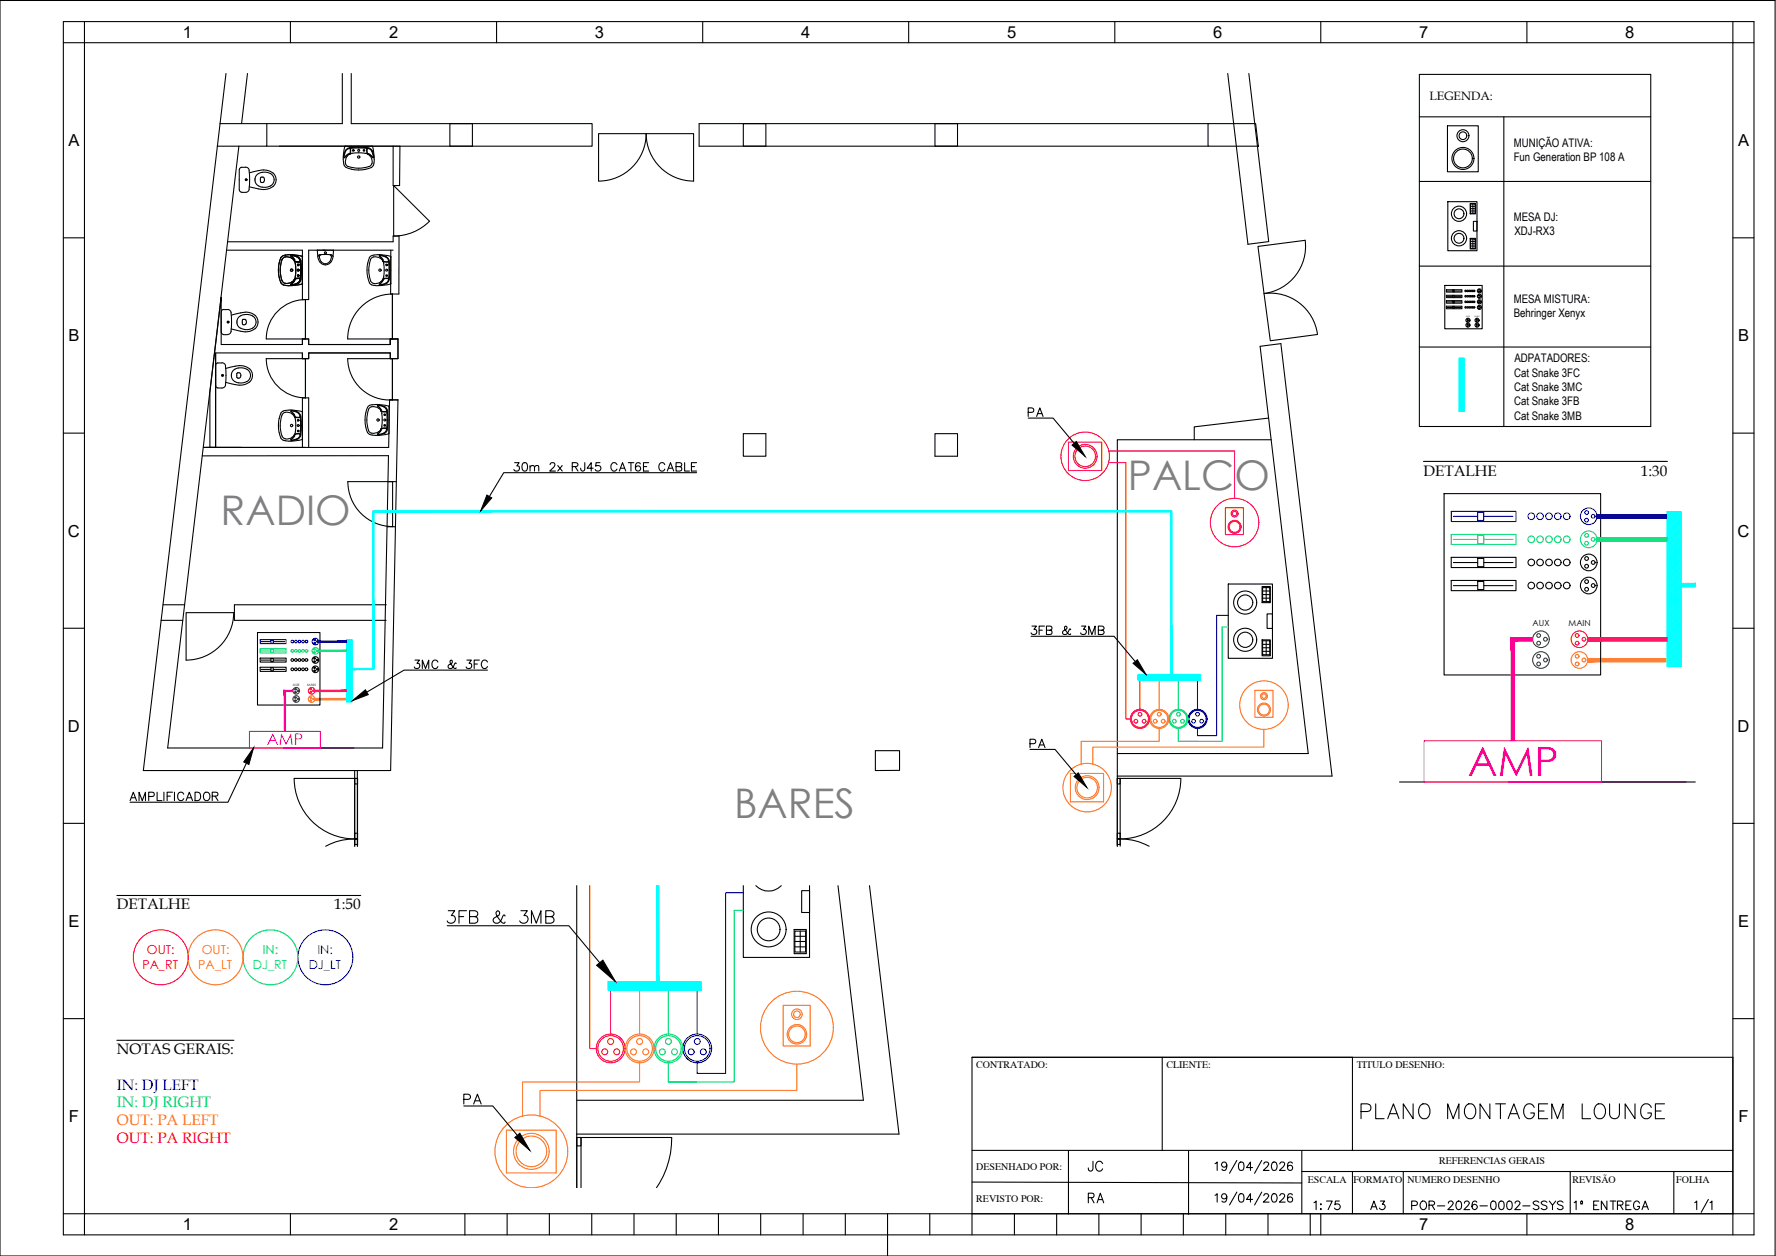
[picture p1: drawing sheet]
<svg xmlns="http://www.w3.org/2000/svg" width="420mm" height="297mm" viewBox="0 0 420 297" stroke-linecap="round" stroke-linejoin="round" font-family="sans-serif">
<defs><g id="words">
<text font-size="19.4" x="108.7" y="273.4">PA</text>
<g font-size="16.8">
<text x="242" y="109">PA</text>
<text x="242.4" y="187.3">PA</text>
</g>
<g font-size="9.7" fill="#808080">
<text x="266.8" y="115.8">PALCO</text>
<text x="52.2" y="124.2">RADIO</text>
<text x="173.7" y="193.4">BARES</text>
</g>
<text font-size="9.6" fill="#f0f" x="347.3" y="183.4">AMP</text>
<text font-size="7.1" x="320.7" y="265.6">PLANO MONTAGEM LOUNGE</text>
<g font-size="5.7">
<text x="256.1" y="278.3">JC</text>
<text x="256.1" y="285.7">RA</text>
</g>
<g font-size="4.9">
<text x="309.7" y="287.2">1:75</text>
<text x="323.1" y="287.2">A3</text>
<text x="332.7" y="287.2">POR-2026-0002-SSYS</text>
<text x="371.1" y="287.2">1º ENTREGA</text>
</g>
<g font-size="3.9">
<text x="43.3" y="9">1</text>
<text x="92" y="9">2</text>
<text x="140.8" y="9">3</text>
<text x="189.5" y="9">4</text>
<text x="238.3" y="9">5</text>
<text x="287" y="9">6</text>
<text x="335.7" y="9">7</text>
<text x="384.5" y="9">8</text>
<text x="16.2" y="34.6">A</text>
<text x="411.2" y="34.6">A</text>
<text x="16.2" y="80.7">B</text>
<text x="411.2" y="80.7">B</text>
<text x="16" y="126.9">C</text>
<text x="411.1" y="126.9">C</text>
<text x="16" y="173">D</text>
<text x="411.1" y="173">D</text>
<text x="16.2" y="219.2">E</text>
<text x="411.2" y="219.2">E</text>
<text x="16.3" y="265.4">F</text>
<text x="411.3" y="265.4">F</text>
<text x="43.3" y="290.9">1</text>
<text x="92" y="290.9">2</text>
<text x="335.7" y="290.9">7</text>
<text x="384.5" y="290.9">8</text>
</g>
<text font-size="3.8" fill="#f0f" x="63.2" y="176.3">AMP</text>
<g font-size="3.6">
<text x="336.8" y="112.5">DETALHE</text>
<text x="388.2" y="112.5">1:30</text>
<text x="27.6" y="215.1">DETALHE</text>
<text x="79.1" y="215.1">1:50</text>
<text x="27.6" y="249.3">NOTAS GERAIS:</text>
</g>
<text font-size="3.6" fill="#00f" x="27.6" y="257.7">IN: DJ LEFT</text>
<text font-size="3.6" fill="#00dd6e" x="27.6" y="261.9">IN: DJ RIGHT</text>
<text font-size="3.6" fill="#ff7f00" x="27.6" y="266.1">OUT: PA LEFT</text>
<text font-size="3.6" fill="#f00" x="27.6" y="270.2">OUT: PA RIGHT</text>
<text font-size="2.9" x="338.2" y="23.6">LEGENDA:</text>
<g font-size="2.9" fill="#f00">
<text x="34.8" y="225.6">OUT:</text>
<text x="33.7" y="229.1">PA_RT</text>
</g>
<g font-size="2.9" fill="#ff7f00">
<text x="47.8" y="225.6">OUT:</text>
<text x="46.9" y="229.1">PA_LT</text>
</g>
<text font-size="2.9" fill="#0f0" x="62.1" y="225.5">IN:</text>
<g font-size="2.9" fill="#00f">
<text x="75.1" y="225.5">IN:</text>
<text x="73" y="229.1">DJ_LT</text>
</g>
<text font-size="2.9" fill="#00dd6e" x="59.8" y="229.1">DJ_RT</text>
<g font-size="2.8">
<text x="358.1" y="34.8">MUNIÇÃO ATIVA:</text>
<text x="358.1" y="38.2">Fun Generation BP 108 A</text>
<text x="358.1" y="52.3">MESA DJ:</text>
<text x="358.3" y="55.6">XDJ-RX3</text>
<text x="358.1" y="71.6">MESA MISTURA:</text>
<text x="358.1" y="74.9">Behringer Xenyx</text>
<text x="358.2" y="89.1">Cat Snake 3FC</text>
<text x="358.3" y="85.7">ADPATADORES:</text>
<text x="358.2" y="92.5">Cat Snake 3MC</text>
<text x="358.2" y="95.8">Cat Snake 3FB</text>
<text x="358.2" y="99.2">Cat Snake 3MB</text>
</g>
<g font-size="2.4">
<text x="231" y="252.7">CONTRATADO:</text>
<text x="276" y="252.7">CLIENTE:</text>
<text x="321" y="252.7">TITULO DESENHO:</text>
<text x="340.4" y="275.4">REFERENCIAS GERAIS</text>
<text x="231" y="276.7">DESENHADO POR:</text>
<text x="309.4" y="279.7">ESCALA</text>
<text x="320.2" y="279.7">FORMATO</text>
<text x="333" y="279.7">NUMERO DESENHO</text>
<text x="372" y="279.7">REVISÃO</text>
<text x="396.6" y="279.7">FOLHA</text>
<text x="231" y="284.2">REVISTO POR:</text>
</g>
<g font-size="2">
<text x="362.6" y="148.2">AUX</text>
<text x="371.1" y="148.2">MAIN</text>
</g>
<g font-size=".8">
<text x="69.3" y="162.2">AUX</text>
<text x="72.7" y="162.2">MAIN</text>
</g>
<g font-size=".5">
<text x="346.8" y="75">AUX</text>
<text x="348.8" y="75">MAIN</text>
</g>
</g></defs>
<path d="M75.8 176.9v-3.9h-16.8v3.9h24.8M378.9 184.9v-9.7h-42v9.7h62.1" fill="none" stroke="#f0f" stroke-width=".25"/>
<!-- layer: Planta -->
<g fill="none" stroke="#000" stroke-width=".25">
<path d="M53.5 17.4l-19.6 164.8h58.5l1.7-87.6h-1.9M58.5 17.4l-1.4 11.8M81 17.4v11.8h-29M83.1 17.4v11.8h57v5.4h-57M290.4 17.4l4.8 40.4 4.9-.7-4.7-39.7M56.5 34.6l-16.8 142.3h50.8l1.4-69.1h-44.1M57.1 39.6h1M57.2 39.6h-.3l-.3 .5M58.1 39.5a.87 .87 0 0 1 .9 .8M63.1 29.2v5.4h-11.7M63.1 34.6h31.5l-.1 9.3h-1.5v-9.3M81.3 38.6a1.49 1.49 0 0 0 1.6 1.3l.3 .1"/>
<path d="M81.7 35.6l-.5 1.7M81.7 38.6l.2 .5 .5 .3M81.7 34.5a7.7 7.7 0 0 0-.4 4.1M81.8 35.8l-.4 1.4 .2 .1M82.4 39.4a7.5 7.5 0 0 0 4.9 0M82.4 36.4l-.9 .8M82.5 35.2l-.7 .6M82.6 36.5l-.7 .9-.2 1.3M82.6 34.9h4.5M82.7 35l-.6 .2-.4 .5M82.7 36.5l-.7 .2-.4 .6M82.7 35.1l.1 .1"/>
<path d="M82.8 36.4h.1M82.8 35.1l.2 .4-.2 .9 2.1-.3 2 .3-.2-.9 .3-.4M82.8 35.1l-.3 .1M82.8 35.1h4.1M82.8 35.2l-.1 1.2M82.8 36.4h-.4M86.9 36.4h.3M87 36.4h.1M87 35.1l-.2 .7 .2 .6M87 35.1l.3 .1M87.1 35l.6 .2 .3 .5M87.1 36.5l.5 .5a1.94 1.94 0 0 1 .4 1.7"/>
<path d="M87.3 35.2a2.27 2.27 0 0 1 1 2.1l-.6-.6-.7-.2M87.3 36.4h-.2M87.3 36.4l.9 .8M88 34.5a8.2 8.2 0 0 1 .3 4.6M88 38.6l-.2 .5-.5 .3M88 35.6l.5 1.7M88.3 39.1l-.5 .5-1.2 .4M106.4 29.2h5.4v5.4h-5.4zM152.9 31.6a11.2 11.2 0 0 1-11.3 11.2M152.9 31.6h-11.3v11.2M152.9 31.6h11.2v11.2M152.9 31.6a11.2 11.2 0 0 0 11.2 11.2"/>
<path d="M175.9 29.2h5.3v5.4h-5.3zM221.2 29.2v5.4h5.3v-5.4M285.8 29.2h11.3l.6 5.4h-11.9zM285.8 29.2h-120.4v5.4h120.4M53.6 59.2h17.9v11.7M53.8 57.2h39.2v-1.4h1.4v13.7h-2l.1-10.3M56.6 40.1v4.8M56.6 44.9l.3 .5 .3 .1M58.9 40.3l.2 2.2-.2 2.2M59 44.7a.87 .87 0 0 1-.9 .8h-1M59 44.2l2.2 .5M61.2 41.1a1.69 1.69 0 0 0 0 2.9"/>
<path d="M61.2 41a2.53 2.53 0 0 1 3.6 1.2 2.01 2.01 0 0 1-2.7 2.1M61.2 44l.8 .3M61.3 40.3l-2.3 .6M61.6 43l.2 .1M62.3 40.2l-1.1 .1M62.3 40.2l1.5 .3 .8 .5M62.4 42l.2 .5-.2 .5M62.4 42l-.1-.1a.69 .69 0 0 0-.7 .3 .69 .69 0 0 0 0 .8M62.4 43l-.6 .2M64.6 40.9a2.19 2.19 0 0 1 .6 2.4 2.19 2.19 0 0 1-1.9 1.4l-1.3 .1-.8-.1M75.1 59.1l.1 1.6M78.9 59.1l-.1 1.6"/>
<path d="M83.2 40l1.7 .2 1.6-.2M93 59.2h-20v11.7h-1.5M101.6 52.3l-8.5-8.4 .1 11.9a12 12 0 0 0 8.4-3.5M308.7 56.8l-11.1 1.5 1.4 11.2 1.5 11.1 11.2-1.5M308.8 56.8a11.2 11.2 0 0 1-9.7 12.6M52.3 73.7l.1 4.9 .2 .4a1.77 1.77 0 0 0 2-.4l.1-.3M52.3 70.3v11.2h19.2v-1.3h1.5v1.3h19.3v-1.3h1.8v4.6h-1.8v-1.3h-19.3v1.3h-1.5v-1.3h-20.5v22.3h-1.3v-13.1zM52.9 73.2h.9M52.9 73.2l-.3 .1-.2 .4M53.8 73.2a.87 .87 0 0 1 .9 .7M54.6 74l.2 2.2-.2 2.2M54.7 77.8l2.2 .5"/>
<path d="M54.7 74.5l1.8-.4a3.5 3.5 0 0 1 4.4 1.4 2.31 2.31 0 0 1-2.4 3l-1.5-.2M56.1 75.9a1.71 1.71 0 0 0 1.7 2 2.06 2.06 0 0 0 2.7-2.1 2.5 2.5 0 0 0-4.4-.3v.4M57.4 76.6l.2 .2M57.5 76.8h.3M58.1 75.7l.2 .5-.2 .4M58.2 75.7l-.2-.1a.59 .59 0 0 0-.7 .1 .59 .59 0 0 0 0 .8v.1M58.2 76.6l-.4 .2M66 62.2l-.1 2.5 .6 2.2M66.5 60.9l-.4 1.3M66.5 66.9a2.06 2.06 0 0 0 1.9 .7M67.5 60.8l1.2 .1 .9 .7M67.5 60.8h-.3a4.1 4.1 0 0 0-.9 3.6l.1 1a1.62 1.62 0 0 0 1.2 1.7 1.62 1.62 0 0 0 1.9-.8l.1-.2"/>
<path d="M68.4 60.2l-.3 .1a1.85 1.85 0 0 0-1.6 .7M68.4 60.2l3.1 .4M68.8 60.3l1.7 .4M68.9 60.6l.2 .1a1.08 1.08 0 0 1 .6 1.2M69.6 66.1l-.2 .6-.5 .5M69.7 61.8l.3 2.1-.3 2M69.7 61.8h.1M69.7 66h.1M69.7 66v.3M69.7 66.3l-.8 .9M69.7 61.8l1.2 .1M69.7 65.9l.9-.1 .4 .2"/>
<path d="M69.7 61.8l.6 .1 .7-.1M70.3 67l-1.4 .4-.1-.2M70.5 60.7l.2 .2a5 5 0 0 1 .6 3.4l-.2 2.1-.6 .7M70.5 67.1l-1.7 .4M70.9 66.3l-.6 .7M70.9 61.5a2.15 2.15 0 0 0-2.1-1l.6 .6 .2 .6M71 61.5l-.1 .5M71 66v.3M71 61.8v4.1M71 66l-.7-.1-.6 .1M71.5 60.6l.1 .2M71.5 67.2l-3.1 .3"/>
<path d="M71.6 67l-.1 .2M72.3 70.9a9.3 9.3 0 0 0-9.3 9.2l9.3 .1v-9.3v9.3M75.2 60.6a1.83 1.83 0 0 0 1.8 2 1.83 1.83 0 0 0 1.8-2M75.3 60.6l.2-.3 1.5-.1 1.4 .1 .3 .3M75.7 60.3v.1M75.9 60.3l-.3 .1v.5l.4 1M76 61.9a1.21 1.21 0 0 0 2 0M78.1 60.3l.3 .3M78.2 60.3l.1 .1M78.4 60.6l-.4 1.3M87.4 66.9l.5 .5M87.4 61a7.8 7.8 0 0 0 0 5.9"/>
<path d="M87.9 60.5l-.5 .5M87.9 67.4l1.4 .2M88.4 60.8l1.2 .1 .9 .7M88.4 60.8h-.3a4.4 4.4 0 0 0-.8 3.6l.5 2.2 .6 .4M89.3 60.2l-1.4 .2M89.3 60.2a6.8 6.8 0 0 1 3.2 .6M89.7 60.3a2.16 2.16 0 0 1 2.4 1.8l.1 1.8a4.7 4.7 0 0 1-.6 3l-1.9 .6M89.8 60.6l.8 .8M90 66.7l-.8 .3h-.8M90.5 66.1l-.5 .6M90.6 61.7l-.3-.6-.6-.6a1.91 1.91 0 0 1 2 .7l.2 .6M90.6 66.1l-.3 .6-.5 .5"/>
<path d="M90.6 61.5v.1a10.1 10.1 0 0 1 0 4.6v.1M90.6 61.8h.1M90.6 66h.1M90.6 66.3l-.8 .9M90.6 61.8l1.2 .1M90.7 61.8l1.1 .1M91.3 67l-1.5 .4v-.2M91.7 62.6h.1M91.8 65.9l.1 .1-.4-.2-.9 .1M91.8 65.9l-1.1 .1M91.9 66l-.2 .6-.4 .4M91.9 61.8v4.1"/>
<path d="M91.9 61.8l-.1 .1M91.9 61.8l-.1 .2M92.5 60.8v6.2M92.5 67a6.8 6.8 0 0 1-3.2 .5M92.9 69.5a10.6 10.6 0 0 0-10.6 10.6l10.5 .1v-10.7v10.7M299.1 69.4a11.2 11.2 0 0 1 12.6 9.7M51 86.4l.3-.5a1.72 1.72 0 0 1 2 .4l.2 2.5-.2 2.2M51 91.2l.3 .4 .2 .1M51 83.5v22.3M53.4 91a.87 .87 0 0 1-.9 .8h-1M53.4 90.4l2.2 .6M55.6 87.3a1.69 1.69 0 0 0 0 2.9"/>
<path d="M55.6 86.6l-2.2 .5M55.6 86.6a3.8 3.8 0 0 1 3.4 .6M56 88.3v.9M56.1 89.2l.1 .2M56.4 87l-.8 .3M56.4 87l1.2 .1 .8 .2M56.5 88.2l-.4 .1M56.5 88.1a.67 .67 0 0 1 .5 .8 .67 .67 0 0 1-.8 .5M58.4 90.2a3.1 3.1 0 0 1-2.8 0M58.4 87.3a1.67 1.67 0 0 1 0 2.9M59 90.3a3.8 3.8 0 0 1-3.4 .6M59 87.2a2.14 2.14 0 0 1 0 3.2"/>
<path d="M66.7 98.2a7.5 7.5 0 0 0 0 4.9M66.7 98.1a1.69 1.69 0 0 1 2.9 .3M67 97.2a3.9 3.9 0 0 0-1.1 3v1.3a2.84 2.84 0 0 0 1.3 2.7h.4M67 97.2l1.9-.2 2.6 .4M68.8 97l1.7 .5M68.9 97.3l.8 .9M68.9 97.1l-.1 .2 .6 .5 .2 .7M68.9 97.2l1.4 .3M69.7 98.2v.4M69.7 98.6h.1M69.7 98.6l.6 .1 .7-.1M70.3 97.6l.6 .6"/>
<path d="M70.5 97.5l.2 .2a5 5 0 0 1 .6 3.4l-.2 2.1-.6 .6M71 98.2v.3M71 98.6v4.1M71 98.5l-.4 .3-.9-.2 .3 1.6-.1 2M71.5 97.4l.1 .1M71.5 81.5v-1.3h1.5v1.3h19.3v-1.3h1.8v4.6h-1.8v-1.3h-19.3v1.3h-1.5v-1.3M72.3 84.8v9.3v-9.3h-9.3a9.3 9.3 0 0 0 9.3 9.3M87.5 95.9a3.9 3.9 0 0 0-1.1 3l.1 1.7 .4 1.7M87.9 96.2l-.2 .1a4.4 4.4 0 0 0-.9 3.5l.4 2 .3 .4 .4 .3M87.9 96.2h.9l.8 .3M88 95.7l-.5 .1M88.8 95.7a6.8 6.8 0 0 1 3.2 .5"/>
<path d="M88.9 95.7l-.9 .1M89.2 95.7l1.7 .4M89.3 96l.9 .9M89.4 96l.5 .5 .2 .6M89.4 95.8a1.95 1.95 0 0 1 2.1 1.4M89.4 95.8l-.1 .2M89.6 96.5l.5 .6M90.1 97l.1 .3M90.2 96.9l-.1 .1M90.2 97.3h.1M90.2 97.3l1.2 .1M90.2 97.2l.6 .1 .7-.1-.1 .2"/>
<path d="M90.2 97.3l.2 .5M90.3 97.8v3.1M91 96.1l.4 .4 .2 .6M91.5 97.3v4.1M91.6 97.1v4.4M92 96.2v6.3M92.2 94.6h1.9M92.2 94.6l-.3 11.2h-43.8M92.8 84.8v9.8v-9.8h-10.5a9.9 9.9 0 0 0 10.6 9.8M300.1 98.9l-17.6 2.1v3M49.7 105.8h.1M66.7 103.1l.3 .4 .5 .3"/>
<path d="M69.1 103.5l-.8 .3h-.8M69.6 102.9l-.5 .5M69.6 102.8l-.2 .6-.6 .6 .1 .1M69.7 102.8h.1M69.7 102.7a.77 .77 0 0 1-.6 1.1l-.2 .1M69.9 102.2l-.2 .5M70.5 103.8l-1.7 .5M70.9 103.1l-.6 .6-1.4 .4M70.9 102.6l-1.2 .1M70.9 102.6l.1 .5M71 102.7l-.7-.1-.6 .2M71.5 104l-2.1 .3-1.8-.1"/>
<path d="M71.5 105.8v-11.7h1.5v11.7M71.6 103.8l-.1 .2M86.9 102.3a2.06 2.06 0 0 0 2 .7M89.6 102.1l-.8 .3h-.9M90.1 101.6l-.5 .5M90.1 101.5l-.2 .6-.5 .5M90.2 101.4h.1M90.2 101.3v.4M90.2 101.8l-.9 .9 .1 .1M90.4 100.9l-.2 .5M90.8 102.4l-1.4 .4M90.9 102.5l-1.7 .4"/>
<path d="M91.4 101.3l.1 .1-.4-.2-.9 .2M91.4 101.3l-1.2 .1M91.5 101.4l-.2 .6-.5 .4M91.6 101.6l-.2 .5-.4 .4M92 102.5a6.8 6.8 0 0 1-3.2 .5M92.9 113.9v10.7M93.8 113.9h-11.5a10.6 10.6 0 0 0 10.6 10.6M175.9 102.6h5.3v5.3h-5.3zM221.2 102.6h5.3v5.3h-5.3zM300.7 104h-36.4v79.5M91.6 124.6h2M38.1 146.7h5.1"/>
<path d="M38.6 143h5.1M55.3 144.9a11.2 11.2 0 0 1-11.3 11.2M55.3 144.9h-11.3v11.3M91.4 143h-35.9v3.7h35.9M207.1 177.5h5.7v4.7h-5.7zM264.3 178.2h45.2l-11.4-96.3 4.9-.6 12.1 102.2h-50.8M69.6 184.1a14.3 14.3 0 0 0 14.3 14.3 14.1 14.1 0 0 0-6.9 1.7M69.6 184.1h14.3M83.9 198.4h.7v1.3h-.7zM83.9 182.2v17.9v-1.7h.7v1.7M83.9 184.1h.7v1.3h-.7zM83.9 197h.7v1.4h-.7z"/>
<path d="M83.9 184.1h.7v14.3h-.7zM84.5 182.2v17.9M264.3 198.4h.7v1.3h-.7zM264.3 183.5v16.6v-1.7h.7v1.7M264.3 184.1h.7v1.3h-.7zM264.3 197h.7v1.4h-.7zM264.3 184.1h.7v14.3h-.7zM265 184.1h14.3M279.4 184.1a14.3 14.3 0 0 1-14.4 14.3 14.1 14.1 0 0 1 6.9 1.7M331.1 184.9h70M136.4 209.5v58.7M198.2 209.5l6.1 50.7h-67.9"/>
<path d="M205.7 209.5l7 58.7h-76.3M136.4 269h1.1v2h-1.1zM136.4 269h1.1v12M136.4 268.2v12.8M137.5 269h21.4a20.9 20.9 0 0 1-3.6 12"/>
<circle cx="83.6" cy="35.6" r=".2"/>
<circle cx="84.9" cy="37.1" r=".28"/>
<circle cx="84.9" cy="35.6" r=".23"/>
<circle cx="86.1" cy="35.6" r=".19"/>
<circle cx="58.2" cy="42.5" r=".19"/>
<circle cx="77" cy="59.8" r=".23"/>
<circle cx="54" cy="76.2" r=".19"/>
<circle cx="69" cy="63.9" r=".28"/>
<circle cx="70.5" cy="62.7" r=".2"/>
<circle cx="70.5" cy="63.9" r=".23"/>
<circle cx="70.5" cy="65.2" r=".19"/>
<circle cx="89.9" cy="63.9" r=".28"/>
<circle cx="91.4" cy="62.7" r=".21"/>
<circle cx="91.5" cy="63.9" r=".23"/>
<circle cx="91.5" cy="65.2" r=".19"/>
<circle cx="52.6" cy="88.8" r=".19"/>
<circle cx="70.5" cy="99.4" r=".19"/>
<circle cx="89.4" cy="99.3" r=".28"/>
<circle cx="91" cy="98.1" r=".18"/>
<circle cx="91" cy="99.3" r=".23"/>
<circle cx="69" cy="100.6" r=".28"/>
<circle cx="70.5" cy="101.9" r=".2"/>
<circle cx="70.5" cy="100.6" r=".23"/>
<circle cx="91" cy="100.6" r=".18"/>
</g>
<!-- layer: Disegno -->
<g fill="#ff7f00" stroke="#ff7f00" stroke-width=".24">
<path d="M74.5 165.2v.3l7.5-.3zM74.5 165.5l7.5-.3v.3z"/>
<path d="M375.6 155.7v.8l18.8-.8zM375.6 156.5l18.8-.8v.8z"/>
</g>
<g fill="none" stroke="#00f" stroke-width=".25">
<path d="M343.3 120.9h15.3v2.4h-15.3zM343.8 122.1h5.8M349.6 121.1h1.4v2h-1.4zM351 122.1h6.9M61.6 151.3h6.1v.9h-6.1zM61.8 151.8h2.3M64.1 151.4h.5v.7h-.5zM64.6 151.8h2.8M290.6 145.5h-2.8v28.5h-4.5v-1.7M283.3 160.9v6.9M175.9 211.1h-4.2v42.8h-6.8v-2.5M164.9 234.2v10.3"/>
<circle cx="362.3" cy="122.1" r=".78"/>
<circle cx="364.3" cy="122.1" r=".78"/>
<circle cx="366.5" cy="122.1" r=".78"/>
<circle cx="368.5" cy="122.1" r=".78"/>
<circle cx="370.6" cy="122.1" r=".78"/>
<circle cx="375.3" cy="121.2" r=".44"/>
<circle cx="375.3" cy="123" r=".44"/>
<circle cx="375.9" cy="122.1" r="1.97"/>
<circle cx="376.9" cy="122.1" r=".44"/>
<circle cx="69.2" cy="151.7" r=".32"/>
<circle cx="70" cy="151.7" r=".32"/>
<circle cx="70.8" cy="151.7" r=".32"/>
<circle cx="71.7" cy="151.7" r=".32"/>
<circle cx="72.5" cy="151.7" r=".32"/>
<circle cx="74.4" cy="151.3" r=".19"/>
<circle cx="74.4" cy="152.1" r=".19"/>
<circle cx="74.6" cy="151.7" r=".78"/>
<circle cx="75" cy="151.7" r=".19"/>
<circle cx="282.4" cy="170.6" r=".44"/>
<circle cx="283.3" cy="170" r="2.27"/>
<circle cx="283.3" cy="170" r="2.01"/>
<circle cx="283.3" cy="168.9" r=".44"/>
<circle cx="284.3" cy="170.6" r=".44"/>
<circle cx="77" cy="226.4" r="6.5"/>
<circle cx="163.5" cy="248.8" r=".7"/>
<circle cx="165" cy="248" r="3.4"/>
<circle cx="165" cy="248" r="3"/>
<circle cx="165" cy="246.3" r=".7"/>
<circle cx="166.4" cy="248.8" r=".7"/>
</g>
<!-- layer: Disegno -->
<g fill="none" stroke="#00dd6e" stroke-width=".25">
<path d="M290.6 148.3h-1.5v27h-10.3M278.8 172.3v3h4.5M278.8 160.9v6.9M175.9 215.3h-2.2v40.6h-15.6M158.1 234.2v10.3M158.1 251.4v4.5h6.8"/>
<circle cx="277.8" cy="170.6" r=".44"/>
<circle cx="278.8" cy="170" r="2.27"/>
<circle cx="278.8" cy="170" r="2.01"/>
<circle cx="278.8" cy="168.9" r=".44"/>
<circle cx="279.8" cy="170.6" r=".44"/>
<circle cx="156.7" cy="248.8" r=".7"/>
<circle cx="158.1" cy="248" r="3.4"/>
<circle cx="158.1" cy="248" r="3"/>
<circle cx="158.1" cy="246.3" r=".7"/>
<circle cx="159.6" cy="248.8" r=".7"/>
</g>
<g fill="none" stroke="#ff7f00" stroke-width=".25">
<path d="M274.2 172.3v3h-18.4M274.2 160.9v6.9M296.9 163.3h4.3v6.4h-4.3zM299 172.5v4.2h-40.5v4M151.3 234.2v10.3M185.3 237.8h6.4v9.6h-6.4zM151.3 251.4v4.5h-27.7M188.5 251.7v6.2h-60.7v6.1"/>
<circle cx="373.1" cy="155.2" r=".44"/>
<circle cx="373.1" cy="157" r=".44"/>
<circle cx="373.7" cy="156.1" r="1.97"/>
<circle cx="374.7" cy="156.1" r=".44"/>
<circle cx="73.5" cy="165" r=".19"/>
<circle cx="73.5" cy="165.7" r=".19"/>
<circle cx="73.7" cy="165.3" r=".78"/>
<circle cx="74.1" cy="165.3" r=".19"/>
<circle cx="273.3" cy="170.6" r=".44"/>
<circle cx="274.3" cy="170" r="2.27"/>
<circle cx="274.3" cy="170" r="2.01"/>
<circle cx="274.3" cy="168.9" r=".44"/>
<circle cx="275.2" cy="170.6" r=".44"/>
<circle cx="299" cy="166.8" r="5.7"/>
<circle cx="299" cy="167.8" r="1.55"/>
<circle cx="299" cy="167.8" r="1.29"/>
<circle cx="299" cy="164.6" r=".83"/>
<circle cx="299" cy="164.6" r=".53"/>
<circle cx="51" cy="226.4" r="6.5"/>
<circle cx="188.5" cy="239.9" r="1.25"/>
<circle cx="188.5" cy="239.9" r=".78"/>
<circle cx="149.9" cy="248.8" r=".7"/>
<circle cx="151.3" cy="248" r="3.4"/>
<circle cx="151.3" cy="248" r="3"/>
<circle cx="151.3" cy="246.3" r=".7"/>
<circle cx="152.8" cy="248.8" r=".7"/>
<circle cx="188.5" cy="243" r="8.6"/>
<circle cx="188.5" cy="244.6" r="1.97"/>
<circle cx="188.5" cy="244.6" r="2.31"/>
<circle cx="125.7" cy="272.3" r="8.6"/>
</g>
<g fill="none" stroke="#f00" stroke-width=".25">
<path d="M262.3 109.4h4.1v60.6h1M262.3 106.7h29.8v11.1M269.7 160.9v6.9M139.5 209.5v38.5h1.6M144.4 234.2v10.3"/>
<circle cx="292.1" cy="123.6" r="5.7"/>
<circle cx="373.1" cy="150.3" r=".44"/>
<circle cx="373.1" cy="152.1" r=".44"/>
<circle cx="373.7" cy="151.2" r="1.97"/>
<circle cx="374.7" cy="151.2" r=".44"/>
<circle cx="73.5" cy="163.7" r=".19"/>
<circle cx="73.5" cy="163" r=".19"/>
<circle cx="73.7" cy="163.4" r=".78"/>
<circle cx="74.1" cy="163.4" r=".19"/>
<circle cx="268.7" cy="170.6" r=".44"/>
<circle cx="269.7" cy="170" r="2.27"/>
<circle cx="269.7" cy="170" r="2.01"/>
<circle cx="269.7" cy="168.9" r=".44"/>
<circle cx="270.7" cy="170.6" r=".44"/>
<circle cx="38" cy="226.4" r="6.5"/>
<circle cx="143.1" cy="248.8" r=".7"/>
<circle cx="144.5" cy="248" r="3.4"/>
<circle cx="144.5" cy="248" r="3"/>
<circle cx="144.5" cy="246.3" r=".7"/>
<circle cx="145.9" cy="248.8" r=".7"/>
</g>
<path d="M270.3 160.9h13.6M145.4 234.2h20.5" fill="none" stroke="#0ff" stroke-width=".38"/>
<!-- layer: Disegno -->
<path d="M290.6 138.1h10.4v17.6h-10.4zM175.9 209.5v16.9h15.6v-16.9" fill="none" stroke="#000" stroke-width=".25"/>
<g fill="none" stroke="#000" stroke-width=".25">
<path d="M347.8 56.4h1.3v2.5h-1.3zM347.8 48.1h1.3v2.5h-1.3zM347.9 56.5h1.1v2.2h-1.1zM347.9 48.2h1.1v2.2h-1.1zM347.9 57.6h1.1M347.9 58.2h1.1M347.9 57.1h1.1M347.9 49.3h1.1M347.9 48.8h1.1M347.9 49.9h1.1M348.4 48.2v2.2M348.4 56.5v2.2"/>
<path d="M348.6 52.4h.8v2.2h-.8zM341.8 67.5h8.8v10.3h-8.8zM342.2 68.5h3.7v.6h-3.7zM342.2 69.8h3.7v.6h-3.7zM342.2 71.1h3.7v.6h-3.7zM342.2 72.4h3.7v.6h-3.7zM342.3 68.8h1.4M342.3 70.1h1.4M342.3 71.4h1.4M342.3 72.7h1.4M343.7 68.6h.3v.4h-.3zM343.7 69.9h.3v.4h-.3z"/>
<path d="M343.7 71.2h.3v.5h-.3zM343.7 72.5h.3v.4h-.3zM344 68.8h1.7M344 70.1h1.7M344 71.4h1.7M344 72.7h1.7M341.6 116.7h37.1v42.9h-37.1zM298.6 138.7h1.9v3.8h-1.9zM298.7 139h1.7v3.3h-1.7zM298.7 139.8h1.7M299.6 139v3.3M343.3 131.8h15.3v2.4h-15.3z"/>
<path d="M343.3 137.3h15.3v2.4h-15.3zM343.8 133h5.8M343.8 138.5h5.8M349.6 132.1h1.4v1.9h-1.4zM349.6 137.5h1.4v1.9h-1.4zM351 133h6.9M351 138.5h6.9M60.9 149.6h14.8v17.1h-14.8zM61.6 155.6h6.1v1h-6.1zM61.6 157.8h6.1v1h-6.1zM61.8 156.1h2.3M61.8 158.3h2.3"/>
<path d="M64.1 155.7h.5v.8h-.5zM64.1 157.9h.5v.8h-.5zM64.6 156.1h2.8M64.6 158.3h2.8M298.6 151.3h1.9v3.8h-1.9zM298.7 151.5h1.7v3.3h-1.7zM298.7 153.2h1.7M298.7 154h1.7M298.7 152.4h1.7M298.7 140.6h1.7M298.7 141.5h1.7M299.6 151.5v3.3"/>
<path d="M299.8 145.2h1.2v3.4h-1.2zM178.8 209.5a4.2 4.2 0 0 0 6 0M187.9 219.8h2.9v5.7h-2.9zM189.7 210.6h1.8v5.2h-1.8zM188 220.2h2.6v5h-2.6zM188 222.7h2.6M188 223.9h2.6M188 221.4h2.6M189.3 220.2v5"/>
<circle cx="345.2" cy="50.6" r="1.8"/>
<circle cx="345.2" cy="56.4" r="1.8"/>
<circle cx="345.2" cy="56.4" r="1.16"/>
<circle cx="345.2" cy="50.6" r="1.16"/>
<circle cx="346.7" cy="70.1" r=".19"/>
<circle cx="346.7" cy="72.7" r=".19"/>
<circle cx="346.7" cy="68.8" r=".19"/>
<circle cx="346.7" cy="71.4" r=".19"/>
<circle cx="347.2" cy="75.5" r=".11"/>
<circle cx="347.2" cy="77.1" r=".11"/>
<circle cx="347.2" cy="76.7" r=".11"/>
<circle cx="347.2" cy="76" r=".11"/>
<circle cx="347.2" cy="71.4" r=".19"/>
<circle cx="347.2" cy="68.8" r=".19"/>
<circle cx="347.2" cy="72.7" r=".19"/>
<circle cx="347.2" cy="70.1" r=".19"/>
<circle cx="347.3" cy="75.7" r=".49"/>
<circle cx="347.3" cy="76.9" r=".49"/>
<circle cx="347.5" cy="75.7" r=".11"/>
<circle cx="347.5" cy="76.9" r=".11"/>
<circle cx="347.7" cy="72.7" r=".19"/>
<circle cx="347.7" cy="71.4" r=".19"/>
<circle cx="347.7" cy="68.8" r=".19"/>
<circle cx="347.7" cy="70.1" r=".19"/>
<circle cx="348.3" cy="72.7" r=".19"/>
<circle cx="348.3" cy="68.8" r=".19"/>
<circle cx="348.3" cy="71.4" r=".19"/>
<circle cx="348.3" cy="70.1" r=".19"/>
<circle cx="348.7" cy="68.8" r=".19"/>
<circle cx="348.7" cy="70.1" r=".19"/>
<circle cx="348.7" cy="72.7" r=".19"/>
<circle cx="348.7" cy="71.4" r=".19"/>
<circle cx="349.3" cy="77.1" r=".11"/>
<circle cx="349.3" cy="75.5" r=".11"/>
<circle cx="349.3" cy="76.7" r=".11"/>
<circle cx="349.3" cy="76" r=".11"/>
<circle cx="349.4" cy="75.7" r=".49"/>
<circle cx="349.4" cy="76.9" r=".49"/>
<circle cx="349.7" cy="75.7" r=".11"/>
<circle cx="349.7" cy="76.9" r=".11"/>
<circle cx="349.9" cy="70.3" r=".11"/>
<circle cx="349.9" cy="71.6" r=".11"/>
<circle cx="349.9" cy="72.9" r=".11"/>
<circle cx="349.9" cy="68.5" r=".11"/>
<circle cx="349.9" cy="69" r=".11"/>
<circle cx="349.9" cy="69.9" r=".11"/>
<circle cx="349.9" cy="71.2" r=".11"/>
<circle cx="349.9" cy="72.5" r=".11"/>
<circle cx="350" cy="70.1" r=".49"/>
<circle cx="350" cy="71.4" r=".49"/>
<circle cx="350" cy="72.7" r=".49"/>
<circle cx="350" cy="68.8" r=".49"/>
<circle cx="350.2" cy="68.8" r=".11"/>
<circle cx="350.2" cy="72.7" r=".11"/>
<circle cx="350.2" cy="70.1" r=".11"/>
<circle cx="350.2" cy="71.4" r=".11"/>
<circle cx="362.3" cy="138.5" r=".78"/>
<circle cx="362.3" cy="133" r=".78"/>
<circle cx="364.3" cy="133" r=".78"/>
<circle cx="364.3" cy="138.5" r=".78"/>
<circle cx="366.5" cy="138.5" r=".78"/>
<circle cx="366.5" cy="133" r=".78"/>
<circle cx="368.5" cy="138.5" r=".78"/>
<circle cx="368.5" cy="133" r=".78"/>
<circle cx="370.6" cy="138.5" r=".78"/>
<circle cx="370.6" cy="133" r=".78"/>
<circle cx="375.3" cy="133.9" r=".44"/>
<circle cx="375.3" cy="137.5" r=".44"/>
<circle cx="375.3" cy="139.4" r=".44"/>
<circle cx="375.3" cy="132.1" r=".44"/>
<circle cx="375.9" cy="133" r="1.97"/>
<circle cx="375.9" cy="138.5" r="1.97"/>
<circle cx="376.9" cy="133" r=".44"/>
<circle cx="376.9" cy="138.5" r=".44"/>
<circle cx="69.2" cy="158.3" r=".32"/>
<circle cx="69.2" cy="156.1" r=".32"/>
<circle cx="70" cy="158.3" r=".32"/>
<circle cx="70" cy="156.1" r=".32"/>
<circle cx="70.8" cy="158.3" r=".32"/>
<circle cx="70.8" cy="156.1" r=".32"/>
<circle cx="71.7" cy="158.3" r=".32"/>
<circle cx="71.7" cy="156.1" r=".32"/>
<circle cx="72.5" cy="158.3" r=".32"/>
<circle cx="72.5" cy="156.1" r=".32"/>
<circle cx="74.4" cy="156.5" r=".19"/>
<circle cx="74.4" cy="158.6" r=".19"/>
<circle cx="74.4" cy="157.9" r=".19"/>
<circle cx="74.4" cy="155.7" r=".19"/>
<circle cx="74.6" cy="158.3" r=".78"/>
<circle cx="74.6" cy="156.1" r=".78"/>
<circle cx="75" cy="158.3" r=".19"/>
<circle cx="75" cy="156.1" r=".19"/>
<circle cx="294.6" cy="151.3" r="2.73"/>
<circle cx="294.6" cy="142.5" r="2.73"/>
<circle cx="294.6" cy="151.3" r="1.8"/>
<circle cx="294.6" cy="142.5" r="1.8"/>
<circle cx="181.8" cy="219.8" r="4.1"/>
<circle cx="181.8" cy="219.8" r="2.69"/>
</g>
<g fill="none" stroke="#00dd6e" stroke-width=".25">
<path d="M343.3 126.4h15.3v2.4h-15.3zM343.8 127.6h5.8M349.6 126.6h1.4v2h-1.4zM351 127.6h6.9M61.6 153.4h6.1v1h-6.1zM61.8 154h2.3M64.1 153.5h.5v.8h-.5zM64.6 154h2.8"/>
<circle cx="362.3" cy="127.6" r=".78"/>
<circle cx="364.3" cy="127.6" r=".78"/>
<circle cx="366.5" cy="127.6" r=".78"/>
<circle cx="368.5" cy="127.6" r=".78"/>
<circle cx="370.6" cy="127.6" r=".78"/>
<circle cx="375.3" cy="128.5" r=".44"/>
<circle cx="375.3" cy="126.6" r=".44"/>
<circle cx="375.9" cy="127.6" r="1.97"/>
<circle cx="376.9" cy="127.6" r=".44"/>
<circle cx="69.2" cy="153.9" r=".32"/>
<circle cx="70" cy="153.9" r=".32"/>
<circle cx="70.8" cy="153.9" r=".32"/>
<circle cx="71.7" cy="153.9" r=".32"/>
<circle cx="72.5" cy="153.9" r=".32"/>
<circle cx="74.4" cy="154.3" r=".19"/>
<circle cx="74.4" cy="153.6" r=".19"/>
<circle cx="74.6" cy="153.9" r=".78"/>
<circle cx="75" cy="153.9" r=".19"/>
<circle cx="64" cy="226.4" r="6.5"/>
</g>
<g fill="none" stroke="#136734" stroke-width=".25">
<circle cx="364" cy="155.2" r=".44"/>
<circle cx="364" cy="157" r=".44"/>
<circle cx="364" cy="150.3" r=".44"/>
<circle cx="364" cy="152.1" r=".44"/>
<circle cx="364.6" cy="156.1" r="1.97"/>
<circle cx="364.6" cy="151.2" r="1.97"/>
<circle cx="365.6" cy="156.1" r=".44"/>
<circle cx="365.6" cy="151.2" r=".44"/>
<circle cx="69.9" cy="165.7" r=".19"/>
<circle cx="69.9" cy="165" r=".19"/>
<circle cx="69.9" cy="163.7" r=".19"/>
<circle cx="69.9" cy="163" r=".19"/>
<circle cx="70.1" cy="165.3" r=".78"/>
<circle cx="70.1" cy="163.4" r=".78"/>
<circle cx="70.5" cy="165.3" r=".19"/>
<circle cx="70.5" cy="163.4" r=".19"/>
</g>
<!-- layer: Disegno -->
<g fill="none" stroke="#f00" stroke-width=".25">
<path d="M289.9 120.1h4.3v6.3h-4.3z"/>
<circle cx="292.1" cy="124.6" r="1.55"/>
<circle cx="292.1" cy="124.6" r="1.29"/>
<circle cx="292.1" cy="121.5" r=".83"/>
<circle cx="292.1" cy="121.5" r=".53"/>
</g>
<g fill="none" stroke="#0ff" stroke-width=".25">
<path d="M394.6 121l-.2 .2M394.8 121l-.4 .4M395.1 121l-.7 .7M395.2 121l-.8 .8M395.5 121l-1.1 1.1M395.6 121l-1.2 1.2M395.9 121l-1.5 1.5M396.1 121l-1.7 1.7M396.4 121l-2 2M396.6 121l-2.2 2.2M396.9 121l-2.5 2.5M397 121l-2.6 2.6"/>
<path d="M397.3 121l-2.9 2.9M397.5 121l-3.1 3.1M397.7 121l-3.3 3.4M397.7 121.5l-3.3 3.3M397.7 121.9l-3.3 3.4M397.7 122.4l-3.3 3.3M397.7 122.8l-3.3 3.3M397.7 123.3l-3.3 3.3M397.7 123.7l-3.3 3.3M397.7 124.1l-3.3 3.4M397.7 124.6l-3.3 3.4M397.7 125.1l-3.3 3.3"/>
<path d="M397.7 125.5l-3.3 3.3M397.7 126l-3.3 3.3M397.7 126.4l-3.3 3.3M397.7 126.9l-3.3 3.3M397.7 127.3l-3.3 3.3M397.7 127.7l-3.3 3.4M397.7 128.2l-3.3 3.4M397.7 128.6l-3.3 3.4M397.7 129.1l-3.3 3.3M397.7 129.6l-3.3 3.3M397.7 130l-3.3 3.3M397.7 130.5l-3.3 3.3"/>
<path d="M397.7 130.9l-3.3 3.3M397.7 131.3l-3.3 3.4M397.7 131.8l-3.3 3.3M397.7 132.2l-3.3 3.4M397.7 132.7l-3.3 3.3M397.7 133.1l-3.3 3.4M397.7 133.6l-3.3 3.3M397.7 134.1l-3.3 3.3M397.7 134.5l-3.3 3.3M397.7 134.9l-3.3 3.4M397.7 135.4l-3.3 3.3M397.7 135.8l-3.3 3.4"/>
<path d="M397.7 136.3l-3.3 3.3M397.7 136.7l-3.3 3.4M397.7 137.2l-3.3 3.3M397.7 137.7l-3.3 3.3M397.7 138.1l-3.3 3.3M397.7 138.5l-3.3 3.4M397.7 139l-3.3 3.3M397.7 139.4l-3.3 3.4M397.7 139.9l-3.3 3.3M397.7 121.2l-3.3 3.3M397.7 121.6l-3.3 3.4M397.7 122.1l-3.3 3.3"/>
<path d="M397.7 122.5l-3.3 3.3M397.7 123l-3.3 3.3M397.7 123.4l-3.3 3.3M397.7 123.9l-3.3 3.3M397.7 124.3l-3.3 3.4M397.7 124.7l-3.3 3.4M397.7 125.2l-3.3 3.4M397.7 125.7l-3.3 3.3M397.7 126.1l-3.3 3.3M397.7 126.6l-3.3 3.3M397.7 127l-3.3 3.3M397.7 127.5l-3.3 3.3"/>
<path d="M397.7 127.9l-3.3 3.3M397.7 128.3l-3.3 3.4M397.7 128.8l-3.3 3.4M397.7 129.3l-3.3 3.3M397.7 129.7l-3.3 3.3M397.7 130.2l-3.3 3.3M397.7 130.6l-3.3 3.3M397.7 131l-3.3 3.4M397.7 131.5l-3.3 3.3M397.7 131.9l-3.3 3.4M397.7 132.4l-3.3 3.3M397.7 132.8l-3.3 3.4"/>
<path d="M397.7 133.3l-3.3 3.3M397.7 133.8l-3.3 3.3M397.7 134.2l-3.3 3.3M397.7 134.6l-3.3 3.4M397.7 135.1l-3.3 3.3M397.7 135.5l-3.3 3.4M397.7 136l-3.3 3.3M397.7 136.4l-3.3 3.4M397.7 136.9l-3.3 3.3M397.7 137.3l-3.3 3.4M397.7 137.8l-3.3 3.3M397.7 138.2l-3.3 3.3"/>
<path d="M397.7 138.7l-3.3 3.3M397.7 139.1l-3.3 3.4M397.7 139.6l-3.3 3.3M82 152.6l1.3-1.3-1.3 1.4M82 153.5l1.3-1.3-1.3 1.4M82 153.7l1.3-1.3-1.3 1.4M82 154.4l1.3-1.3-1.3 1.4M82 157.1l1.3-1.3-1.3 1.4M82 157.8l1.3-1.3-1.3 1.4M82 158l1.3-1.3-1.3 1.4M82 158.7l1.3-1.3-1.3 1.4M82 158.9l1.3-1.3-1.3 1.4"/>
<path d="M82 159.6l1.3-1.3-1.3 1.4M82.1 151.3l-.1 .1M82.1 151.3l-.1 .2M82.3 151.3l-.3 .3M82.5 151.3l-.5 .5M82.7 151.3l-.7 .7M82.8 151.3l-.8 .8M82.8 151.3l-.8 .9M83 151.3l-1 1M83.1 151.3l-1.1 1M83.1 151.3l-1.1 1.2M83.2 151.3l-1.2 1.2"/>
<path d="M83.3 151.5l-1.3 1.3M83.3 151.7l-1.3 1.4M83.3 151.8l-1.3 1.4M83.3 152l-1.3 1.4M83.3 152.6l-1.3 1.3M83.3 152.7l-1.3 1.4M83.3 152.9l-1.3 1.3M83.3 153.3l-1.3 1.3M83.3 153.4l-1.3 1.4M83.3 153.7l-1.3 1.3M83.3 153.8l-1.3 1.3M83.3 154l-1.3 1.3 1.3-1.2"/>
<path d="M83.3 154.2l-1.3 1.3M83.3 154.4l-1.3 1.3M83.3 154.5l-1.3 1.4M83.3 154.7l-1.3 1.4M83.3 154.9l-1.3 1.3 1.3-1.2M83.3 155.1l-1.3 1.3M83.3 155.3l-1.3 1.3M83.3 155.4l-1.3 1.4M83.3 155.6l-1.3 1.4M83.3 156l-1.3 1.3M83.3 156.2l-1.3 1.3M83.3 156.3l-1.3 1.4"/>
<path d="M83.3 156.9l-1.3 1.4M83.3 157l-1.3 1.4M83.3 157.3l-1.3 1.3M83.3 157.8l-1.3 1.3M83.3 158l-1.3 1.3M83.3 158.1l-1.3 1.4M83.3 158.5l-1.3 1.3 1.3-1.2M83.3 158.7l-1.3 1.3M83.3 158.9l-1.3 1.3M83.3 159l-1.3 1.3M83.3 159.2l-1.3 1.4 1.3-1.3M83.3 159.4l-1.3 1.3 1.3-1.2"/>
<path d="M83.3 159.6l-1.3 1.3M83.3 159.8l-1.3 1.3M83.3 159.9l-1.3 1.4M83.3 151.5l-1.3 1.4M83.3 151.9l-1.3 1.3M83.3 152.6l-1.3 1.4M83.3 152.8l-1.3 1.3M83.3 153l-1.3 1.3M83.3 153.4l-1.3 1.3M83.3 153.5l-1.3 1.3M83.3 153.7l-1.3 1.4M83.3 153.9l-1.3 1.3"/>
<path d="M83.3 154.2l-1.3 1.4M83.3 154.4l-1.3 1.4M83.3 154.6l-1.3 1.3M83.3 154.8l-1.3 1.3M83.3 155.1l-1.3 1.4M83.3 155.3l-1.3 1.4M83.3 155.5l-1.3 1.3M83.3 155.7l-1.3 1.3M83.3 156l-1.3 1.4M83.3 156.2l-1.3 1.4M83.3 156.4l-1.3 1.3M83.3 157.1l-1.3 1.3"/>
<path d="M83.3 157.8l-1.3 1.4M83.3 158.2l-1.3 1.3M83.3 158.9l-1.3 1.4M83.3 159.1l-1.3 1.3M83.3 159.6l-1.3 1.4M269.2 159.9l1.1 1M269.2 159.6l1.3 1.3M269.2 160l.9 .9M269.2 159.8l1.1 1.1M269.3 159.5l1.3 1.4M269.3 159.5l1.4 1.4M269.5 159.5l1.3 1.4"/>
<path d="M269.6 159.5l1.4 1.4-1.3-1.4M269.8 159.5l1.3 1.4M269.9 159.5l1.3 1.4M270 159.5l1.3 1.4M270 159.5l1.4 1.4M270.2 159.5l1.3 1.4M270.2 159.5l1.4 1.4M270.3 159.5l1.4 1.4M270.4 159.5l1.3 1.4M270.5 159.5l1.4 1.4-1.3-1.4M270.7 159.5l1.4 1.4M270.9 159.5l1.3 1.4"/>
<path d="M270.9 159.5l1.4 1.4M271.1 159.5l1.4 1.4M271.2 159.5l1.4 1.4M271.3 159.5l1.3 1.4M271.4 159.5l1.4 1.4M271.6 159.5l1.3 1.4M271.7 159.5l1.3 1.4M271.8 159.5l1.3 1.4M271.8 159.5l1.4 1.4M271.9 159.5l1.4 1.4M272 159.5l1.3 1.4M272.5 159.5l1.4 1.4"/>
<path d="M272.7 159.5l1.3 1.4M272.8 159.5l1.3 1.4M272.8 159.5l1.4 1.4M272.9 159.5l1.3 1.4M273.4 159.5l1.3 1.4M273.5 159.5l1.3 1.4M273.6 159.5l1.3 1.4M273.6 159.5l1.4 1.4M273.8 159.5l1.3 1.4M273.8 159.5l1.4 1.4M274.1 159.5l1.4 1.4-1.3-1.4M274.3 159.5l1.3 1.4"/>
<path d="M274.4 159.5l1.3 1.4M274.5 159.5l1.3 1.4M274.5 159.5l1.4 1.4M274.7 159.5l1.3 1.4M274.7 159.5l1.4 1.4M274.8 159.5l1.4 1.4-1.3-1.4M275 159.5l1.4 1.4-1.3-1.4M275.2 159.5l1.3 1.4M275.3 159.5l1.3 1.4M275.4 159.5l1.3 1.4M275.4 159.5l1.4 1.4M275.5 159.5l1.4 1.4"/>
<path d="M275.6 159.5l1.3 1.4M275.7 159.5l1.4 1.4-1.3-1.4M275.9 159.5l1.3 1.4M276 159.5l1.3 1.4M276.1 159.5l1.3 1.4M276.1 159.5l1.4 1.4M276.3 159.5l1.3 1.4M276.4 159.5l1.3 1.4M276.4 159.5l1.4 1.4M276.5 159.5l1.3 1.4M276.8 159.5l1.3 1.4M276.9 159.5l1.3 1.4"/>
<path d="M277 159.5l1.3 1.4M277 159.5l1.4 1.4M277.2 159.5l1.3 1.4M277.2 159.5l1.4 1.4M277.7 159.5l1.4 1.4M277.9 159.5l1.3 1.4M278 159.5l1.3 1.4M278.1 159.5l1.3 1.4M278.4 159.5l1.4 1.4M278.6 159.5l1.4 1.4M278.7 159.5l1.3 1.4M278.8 159.5l1.4 1.4"/>
<path d="M279 159.5l1.3 1.4M279 159.5l1.4 1.4M279.3 159.5l1.4 1.4-1.3-1.4M279.5 159.5l1.3 1.4M279.6 159.5l1.3 1.4M279.7 159.5l1.3 1.4M279.7 159.5l1.4 1.4M279.9 159.5l1.3 1.4M279.9 159.5l1.4 1.4M280 159.5l1.4 1.4-1.3-1.4M280.2 159.5l1.4 1.4-1.3-1.4M280.4 159.5l1.3 1.4"/>
<path d="M280.5 159.5l1.3 1.4M280.6 159.5l1.3 1.4M280.6 159.5l1.4 1.4M280.8 159.5l1.3 1.4M280.8 159.5l1.4 1.4M280.9 159.5l1.4 1.4-1.3-1.4M281.1 159.5l1.3 1.4M281.2 159.5l1.3 1.4M281.3 159.5l1.3 1.4M281.3 159.5l1.4 1.4M281.5 159.5l1.3 1.4M281.6 159.5l1.3 1.4"/>
<path d="M281.6 159.5l1.4 1.4M281.7 159.5l1.3 1.4M282 159.5l1.3 1.4M282.1 159.5l1.3 1.4M282.2 159.5l1.3 1.4M282.3 159.5l1.3 1.4M282.4 159.5l1.3 1.4M282.4 159.5l1.4 1.4M282.9 159.5l1 1M283 159.5l.9 1M283.1 159.5l.8 .8M283.2 159.5l.7 .8"/>
<path d="M283.3 159.5l.6 .7M283.3 159.5l.6 .6M283.5 159.5l.4 .5M283.6 159.5l.3 .3M283.8 159.5l.1 .1M283.9 159.5h.1M397.7 140.3l-3.3 3.4M397.7 140.8l-3.3 3.3M397.7 141.2l-3.3 3.4M397.7 141.7l-3.3 3.3M397.7 142.1l-3.3 3.3M397.7 142.6l-3.3 3.3"/>
<path d="M397.7 143l-3.3 3.4M397.7 143.5l-3.3 3.3M397.7 143.9l-3.3 3.4M397.7 144.4l-3.3 3.3M397.7 144.8l-3.3 3.4M397.7 145.3l-3.3 3.3M397.7 145.7l-3.3 3.3M397.7 146.2l-3.3 3.3M397.7 146.6l-3.3 3.3M397.7 147.1l-3.3 3.3M397.7 147.5l-3.3 3.4M397.7 148l-3.3 3.3"/>
<path d="M397.7 148.4l-3.3 3.4M397.7 148.9l-3.3 3.3M397.7 149.3l-3.3 3.3M397.7 149.8l-3.3 3.3M397.7 150.2l-3.3 3.3M397.7 150.7l-3.3 3.3M397.7 151.1l-3.3 3.4M397.7 151.5l-3.3 3.4M397.7 152l-3.3 3.3M397.7 152.5l-3.3 3.3M397.7 152.9l-3.3 3.3M397.7 153.4l-3.3 3.3"/>
<path d="M397.7 153.8l-3.3 3.3M397.7 154.2l-3.3 3.4M397.7 154.7l-2.9 2.9M397.7 155.1l-2.5 2.5M397.7 155.6l-2.1 2M397.7 156l-1.6 1.6M397.7 156.5l-1.1 1.1M397.7 157l-.7 .6M397.7 157.4l-.2 .2M397.7 140l-3.3 3.4M397.7 140.5l-3.3 3.3M397.7 140.9l-3.3 3.4"/>
<path d="M397.7 141.4l-3.3 3.3M397.7 141.8l-3.3 3.3M397.7 142.3l-3.3 3.3M397.7 142.7l-3.3 3.4M397.7 143.2l-3.3 3.3M397.7 143.6l-3.3 3.4M397.7 144.1l-3.3 3.3M397.7 144.5l-3.3 3.4M397.7 145l-3.3 3.3M397.7 145.4l-3.3 3.3M397.7 145.9l-3.3 3.3M397.7 146.3l-3.3 3.3"/>
<path d="M397.7 146.8l-3.3 3.3M397.7 147.2l-3.3 3.4M397.7 147.6l-3.3 3.4M397.7 148.1l-3.3 3.4M397.7 148.6l-3.3 3.3M397.7 149l-3.3 3.3M397.7 149.5l-3.3 3.3M397.7 149.9l-3.3 3.3M397.7 150.4l-3.3 3.3M397.7 150.8l-3.3 3.3M397.7 151.2l-3.3 3.4M397.7 151.7l-3.3 3.4"/>
<path d="M397.7 152.2l-3.3 3.3M397.7 152.6l-3.3 3.3M397.7 153.1l-3.3 3.3M397.7 153.5l-3.3 3.3M397.7 154l-3.3 3.3M397.7 154.4l-3.2 3.2M397.7 154.8l-2.8 2.8M397.7 155.3l-2.3 2.3M397.7 155.7l-1.9 1.9M397.7 156.2l-1.4 1.4M397.7 156.7l-1 .9M397.7 157.1l-.5 .5"/>
<path d="M397.7 157.6h-.1M82 162.3l1.3-1.3-1.3 1.4M82 163.1l1.3-1.4-1.3 1.4M82 163.2l1.3-1.3-1.3 1.4M82 163.9l1.3-1.3-1.3 1.4M83.3 160.1l-1.3 1.3 1.3-1.2M83.3 160.3l-1.3 1.3M83.3 160.5l-1.3 1.3M83.3 160.6l-1.3 1.4M83.3 160.8l-1.3 1.4M83.3 161.2l-1.3 1.3M83.3 161.4l-1.3 1.3"/>
<path d="M83.3 161.5l-1.3 1.4M83.3 162.1l-1.3 1.3M83.3 162.2l-1.3 1.4M83.3 162.5l-1.3 1.3M83.3 162.8l-1.3 1.4M83.3 163l-1.3 1.3M83.3 163.2l-1.3 1.3M83.3 163.4l-1.3 1.3M83.3 163.5l-1.3 1.4M83.3 163.7l-1.3 1.3 1.3-1.2M83.3 163.9l-1.3 1.3M83.3 164.1l-1.3 1.3"/>
<path d="M83.3 164.2l-1.3 1.4M83.3 164.4l-1.3 1.4 1.3-1.3M83.3 164.6l-1.3 1.3M83.3 164.8l-1.2 1.2M83.3 165l-1 1M83.3 165.1l-.8 .9M83.3 165.3l-.6 .7M83.3 165.5l-.5 .5M83.3 165.7l-.2 .3M83.3 165.8l-.1 .2M83.3 160l-1.3 1.3M83.3 160.3l-1.3 1.4"/>
<path d="M83.3 160.5l-1.3 1.4M83.3 160.7l-1.3 1.3M83.3 160.9l-1.3 1.3M83.3 161.2l-1.3 1.4M83.3 161.4l-1.3 1.4M83.3 161.6l-1.3 1.3M83.3 162.2l-1.3 1.3M83.3 162.3l-1.3 1.3M83.3 163.1l-1.3 1.3M83.3 163.9l-1.3 1.4M83.3 164.1l-1.3 1.4M83.3 164.3l-1.3 1.3"/>
<path d="M83.3 164.7l-1.3 1.3M83.3 164.8l-1.1 1.2M83.3 165l-.9 1M83.3 165.2l-.8 .8M83.3 165.4l-.5 .6M83.3 165.6l-.4 .4M83.3 165.9v.1M269.2 160.8l.1 .1M269.2 160.6l.3 .3M269.2 160.4l.5 .5M269.2 160.2l.7 .7M269.2 160l.8 .9"/>
<path d="M269.2 160.7l.2 .2M269.2 160.5l.4 .4M269.2 160.3l.5 .6M269.2 160.2l.8 .7M273.5 160.9l-1.3-1.4 1.3 1.4M273.6 160.9l-1.3-1.4 1.4 1.4M274.4 160.9l-1.4-1.4 1.4 1.4M274.5 160.9l-1.3-1.4 1.4 1.4M275.3 160.9l-1.4-1.4 1.4 1.4M278 160.9l-1.4-1.4 1.4 1.4M278.7 160.9l-1.3-1.4 1.3 1.4M278.8 160.9l-1.3-1.4 1.4 1.4"/>
<path d="M279.6 160.9l-1.3-1.4 1.4 1.4M280.5 160.9l-1.4-1.4 1.4 1.4M283.2 160.9l-1.3-1.4 1.4 1.4M283.9 160.8l-1.3-1.3 1.3 1.4M283.9 160.6l-1.2-1.1 1.2 1.2M143.8 234l.2 .2M143.8 233.8l.4 .4M143.8 233.5l.7 .7M143.8 233.2l1 1M143.8 232.9l1.3 1.3M143.8 232.6l1.5 1.6M143.8 232.4l1.8 1.8"/>
<path d="M143.8 232.1l2.1 2.1M143.8 233.9l.3 .3M143.8 233.7l.6 .5M143.8 233.4l.8 .8M143.8 233.1l1.1 1.1M143.8 232.9l1.4 1.3M143.8 232.6l1.6 1.6M143.8 232.3l1.9 1.9M143.9 232.1l2.1 2.1M144.1 232.1l2 2.1M144.2 232.1l2 2.1M144.4 232.1l2 2.1"/>
<path d="M144.5 232.1l2 2.1M144.7 232.1l2 2.1M144.8 232.1l2 2.1M144.9 232.1l2 2.1M145 232.1l2 2.1M145.2 232.1l2 2.1M145.3 232.1l2 2.1M145.5 232.1l2 2.1M145.6 232.1l2 2.1M145.8 232.1l1.9 2.1M145.8 232.1l2 2.1M146 232.1l2 2.1"/>
<path d="M146.1 232.1l2 2.1M146.3 232.1l2 2.1M146.4 232.1l2 2.1M146.6 232.1l1.9 2.1M146.6 232.1l2 2.1M146.8 232.1l2 2.1M146.9 232.1l2 2.1M147.1 232.1l2 2.1M147.2 232.1l2 2.1M147.4 232.1l2 2.1M147.6 232.1l2 2.1M147.7 232.1l2 2.1"/>
<path d="M147.9 232.1l2 2.1M148 232.1l2 2.1M148.2 232.1l2 2.1M148.3 232.1l2 2.1M148.5 232.1l2 2.1M148.7 232.1l2 2.1M148.8 232.1l2 2.1M149 232.1l2 2.1M149.1 232.1l2 2.1M149.3 232.1l2 2.1M149.4 232.1l1.9 2.1M149.5 232.1l2 2.1"/>
<path d="M149.6 232.1l2 2.1M149.8 232.1l2 2.1M149.9 232.1l2 2.1M150.1 232.1l2 2.1M150.2 232.1l1.9 2.1M150.3 232.1l2 2.1M150.4 232.1l2 2.1M150.6 232.1l2 2.1M150.7 232.1l2 2.1M150.9 232.1l2 2.1M151 232.1l2 2.1M151.1 232.1l2 2.1"/>
<path d="M151.2 232.1l2 2.1M151.4 232.1l2 2.1M151.5 232.1l2 2.1M151.7 232.1l2 2.1M151.8 232.1l2 2.1M151.9 232.1l2.1 2.1M152 232.1l2.1 2.1M152.2 232.1l2 2.1M152.3 232.1l2 2.1M152.5 232.1l2 2.1M152.6 232.1l2 2.1M152.7 232.1l2.1 2.1"/>
<path d="M152.9 232.1l2 2.1M153 232.1l2 2.1M153.1 232.1l2 2.1M153.3 232.1l2 2.1M153.4 232.1l2 2.1M153.6 232.1l2 2.1M153.7 232.1l2 2.1M153.8 232.1l2 2.1M153.9 232.1l2 2.1M154.1 232.1l2 2.1M154.2 232.1l2 2.1M154.4 232.1l2 2.1"/>
<path d="M154.5 232.1l2 2.1M154.6 232.1l2 2.1M154.7 232.1l2 2.1M154.9 232.1l2 2.1M155 232.1l2 2.1M155.2 232.1l2 2.1M155.3 232.1l2 2.1M155.4 232.1l2 2.1M155.5 232.1l2 2.1M155.7 232.1l2 2.1M155.8 232.1l2 2.1M156 232.1l2 2.1"/>
<path d="M156.1 232.1l2 2.1M156.3 232.1l1.9 2.1M156.3 232.1l2.1 2.1M156.5 232.1l2 2.1M156.6 232.1l2 2.1M156.8 232.1l2 2.1M156.9 232.1l2 2.1M157.1 232.1l2 2.1M157.1 232.1l2.1 2.1M157.4 232.1l1.9 2.1M157.4 232.1l2 2.1M157.6 232.1l2 2.1"/>
<path d="M157.7 232.1l2 2.1M157.9 232.1l2 2.1M157.9 232.1l2.1 2.1M158.2 232.1l1.9 2.1M158.2 232.1l2 2.1M158.4 232.1l2 2.1M158.5 232.1l2 2.1M158.7 232.1l2 2.1M158.8 232.1l2 2.1M159 232.1l2 2.1M159.2 232.1l2 2.1M159.3 232.1l2 2.1"/>
<path d="M159.5 232.1l2 2.1M159.6 232.1l2 2.1M159.8 232.1l2 2.1M159.9 232.1l1.9 2.1M160 232.1l2.1 2.1M160.1 232.1l2 2.1M160.3 232.1l2 2.1M160.4 232.1l2 2.1M160.6 232.1l2 2.1M160.7 232.1l1.9 2.1M160.8 232.1l2.1 2.1M161 232.1l1.9 2.1"/>
<path d="M161.1 232.1l2 2.1M161.2 232.1l2 2.1M161.4 232.1l2 2.1M161.5 232.1l2 2.1M161.6 232.1l2.1 2.1M161.8 232.1l1.9 2.1M161.9 232.1l2 2.1M162 232.1l2 2.1M162.2 232.1l2 2.1M162.3 232.1l2 2.1M162.5 232.1l2 2.1M162.6 232.1l1.9 2.1"/>
<path d="M162.7 232.1l2 2.1M162.8 232.1l2 2.1M163 232.1l2 2.1M163.1 232.1l2 2.1M163.3 232.1l2 2.1M163.4 232.1l2 2.1M163.5 232.1l2 2.1M163.6 232.1l2 2.1M163.8 232.1l2 2.1M163.9 232.1l2 2M164.1 232.1l1.8 1.8M164.2 232.1l1.7 1.7"/>
<path d="M164.3 232.1l1.6 1.6M164.4 232.1l1.5 1.5M164.6 232.1l1.3 1.3M164.7 232.1l1.2 1.2M164.9 232.1l1 1M165 232.1l.9 .9M165.1 232.1l.8 .8M165.2 232.1l.7 .7M165.4 232.1l.5 .5M165.5 232.1l.4 .4M165.7 232.1l.2 .2M165.8 232.1l.1 .1"/>
</g>
<path d="M345.2 84.7h1.2v12.6h-1.2zM394.4 121h3.3v36.6h-3.3zM82 151.3h1.3v14.7h-1.3zM269.2 159.5h14.7v1.4h-14.7zM143.8 232.1h22.1v2.1h-22.1z" fill="none" stroke="#0ff" stroke-width=".25"/>
<!-- layer: Disegno -->
<g fill="#0ff" stroke="#0ff" stroke-width=".24">
<path d="M83.3 158.1v.3l5-.3zM83.3 158.4l5-.3v.3z"/>
<path d="M88.2 120.9v37.3h.3zM88.2 120.9h.3v37.3z"/>
<path d="M88.3 120.8v.3l188.8-.3zM88.3 121.1l188.8-.3v.3z"/>
<path d="M276.9 120.9l.4 38.6-.1-38.6zM276.9 120.9l.4 38.6h-.4z"/>
<path d="M397.7 138.8h3.4v-.8zM397.7 138h3.4l-3.4 .8z"/>
<path d="M155.4 209.5v22.6h.5zM155.4 209.5h.5v22.6z"/>
</g>
<g fill="#f0f" stroke="#f0f" stroke-width=".24">
<path d="M67.6 163.6h1.7v-.4zM67.2 163.2h2.1l-1.7 .4zM67.2 163.2l.4 9.8v-9.4zM67.2 163.2l.4 9.8h-.4z"/>
<path d="M358.3 151.6h4.2v-.8zM357.5 150.8h5l-4.2 .8zM357.5 150.8l.8 24.4v-23.6zM357.5 150.8l.8 24.4h-.8z"/>
</g>
<g fill="#f00" stroke="#f00" stroke-width=".24">
<path d="M74.5 163.2v.4l7.5-.4zM74.5 163.6l7.5-.4v.4z"/>
<path d="M375.6 150.8v.8l18.8-.8zM375.6 151.6l18.8-.8v.8z"/>
</g>
<g fill="#00f" stroke="#00f" stroke-width=".24">
<path d="M75.4 151.6v.3l6.6-.3zM75.4 151.9l6.6-.3v.3z"/>
<path d="M377.8 121.7v.8l16.6-.8zM377.8 122.5l16.6-.8v.8z"/>
</g>
<g fill="#00dd6e" stroke="#00dd6e" stroke-width=".24">
<path d="M75.4 153.8v.3l6.6-.3zM75.4 154.1l6.6-.3v.3z"/>
<path d="M377.8 127.2v.8l16.6-.8zM377.8 128l16.6-.8v.8z"/>
</g>
<!-- layer: Cartiglio -->
<g fill="none" stroke="#000" stroke-width=".25">
<path d="M0 .1h419.9v296.9h-419.9zM15 5.1h400v286.9h-400zM15 10.1h395v276.9h-395M20 5.1v286.9M68.7 5.1v5M117.5 5.1v5M166.2 5.1v5M215 5.1v5M263.7 5.1v5M312.5 5.1v5M361.2 5.1v5M410 5.1v5h5"/>
<path d="M15 56.2h5M410 56.2h5M15 102.4h5M410 102.4h5M15 148.6h5M410 148.6h5M15 194.7h5M410 194.7h5M15 240.9h5M410 240.9h5M287.4 275.2l.6-.4v2M290.2 275.5a.63 .63 0 0 1-.8 .6 .63 .63 0 0 1-.3-1 .63 .63 0 0 1 1 0 1.05 1.05 0 0 1-.6 1.7l-.4-.3"/>
<path d="M292.6 274.4l-1.7 3.1M293.3 274.9a.64 .64 0 0 1 .9 .3l.1 .5a.85 .85 0 0 1-.8 1.1 1.28 1.28 0 0 1-.2-1.9zM296.3 276.1h-1.4l.9-1.3v2M298.5 274.4l-1.7 3.1M299 275.3l.2-.4 .6-.1 .3 .6-1.2 1.4h1.3M301.1 274.9a.64 .64 0 0 1 .9 .3 1.01 1.01 0 0 1-.6 1.6 1.25 1.25 0 0 1-.3-1.9zM302.8 275.3l.3-.5 .6 .1 .2 .3-.2 .7-1 .9h1.3M305.7 275.1a.59 .59 0 0 0-.8-.2 1.14 1.14 0 0 0 .4 1.9 .62 .62 0 0 0 .5-.6 .62 .62 0 0 0-.6-.6 .62 .62 0 0 0-.6 .5M68.7 287v5M110 287v5M120 287v5M130 287v5"/>
<path d="M140 287v5M150 287v5M160 287v5M170 287v5M180 287v5M190 287v5M200 287v5M210 287v10M220 287v5M230 287v5M240 287v5M250 287v5"/>
<path d="M260 287v5M270 287v5M280 287v5M287.4 282.7l.6-.4v2M290 287v5M290.2 283a.63 .63 0 0 1-.8 .6 .63 .63 0 0 1-.3-1 .63 .63 0 0 1 1 0 1.05 1.05 0 0 1-.6 1.7l-.4-.3M292.6 281.9l-1.7 3.1M293.3 282.4a.64 .64 0 0 1 .9 .3l.1 .5a.85 .85 0 0 1-.8 1.1 1.28 1.28 0 0 1-.2-1.9zM296.3 283.7h-1.4l.9-1.4v2M298.5 281.9l-1.7 3.1M299 282.8l.2-.4 .6-.1 .3 .6-1.2 1.4h1.3M300 287v5"/>
<path d="M301.1 282.4a.64 .64 0 0 1 .9 .3 1.01 1.01 0 0 1-.6 1.6 1.25 1.25 0 0 1-.3-1.9zM302.8 282.8l.2-.4 .5-.1 .3 .2 .1 .4-1.2 1.4h1.3M305.7 282.6a.59 .59 0 0 0-.8-.2 1.16 1.16 0 0 0 .3 1.9 .62 .62 0 0 0 .6-.6 .62 .62 0 0 0-.6-.6 .62 .62 0 0 0-.6 .6M310 287v5M312.5 287v5M361.2 287v5M400.9 284.4l.5-.4v2.1M404.2 283.7l-1.7 3M404.5 284.4l.5-.4v2.1M415 287h-5v5"/>
</g>
<path d="M20 287h.1" fill="none" stroke="#000" stroke-width=".24"/>
<!-- layer: GEN - TEXT -->
<g fill="none" stroke="#000" stroke-width=".25">
<path d="M335.8 17.6h54.7v83.3h-54.7zM335.8 27.6h54.7M355.8 27.6v73.3M335.8 42.9h54.7M335.8 62.9h54.7M335.8 82.1h54.7M336.8 109.1h57.7M27.6 211.8h57.7M27.6 246h27.7M230 250h180v37h-180zM275 250v22.1M320 250v22.1"/>
<path d="M230 272.1h180M230 279.6l78 .2M252.8 272.1v15M281.2 272.2v15M308 272.3v14.7M308 277.1h102M320 277.1v9.9M332 277.1v9.9M371.5 277.1v9.9M396 277.1v9.9"/>
</g>
<!-- layer: 0 -->
<g fill="none" stroke="#000" stroke-width=".25">
<path d="M342.4 29.7h7.3v10.9h-7.3zM342.5 47.7h6.9v11.6h-6.9zM121.8 109.4h1l-.5 .8a.66 .66 0 0 1 .4 1 .66 .66 0 0 1-1.1-.2M123.8 109.5a.64 .64 0 0 1 .9 .3l.1 .5a.85 .85 0 0 1-.8 1.1 1.28 1.28 0 0 1-.2-1.9zM125.4 110.5l.5-.4 .4 .1 .1 1.2M125.4 110.1v1.3M126.4 110.5l.5-.4 .5 .1 .1 1.2M130.1 109.9l.4-.5 .6 .1 .2 .3-.3 .7-1 .9h1.4M132 110.1l1 1.3M133 110.1l-1 1.3M135.4 110.3h1.1l.2-.5-.5-.4h-.8v2M136.1 110.3l.6 1.1"/>
<path d="M138.3 109.4v1.8l-.3 .2-.4-.1-.2-.6M140.3 110.7h-1.4l1-1.3v2M141.9 109.4h-.9l-.1 .9a.71 .71 0 0 1 1.1 0 .71 .71 0 0 1-.2 1 .71 .71 0 0 1-1-.3M146 109.9a.74 .74 0 0 0-.9-.5 .74 .74 0 0 0-.6 .8v.4a.74 .74 0 0 0 .6 .8 .74 .74 0 0 0 .9-.5M146.5 111.4l.8-2 .7 2M146.8 110.7h.9M148.6 109.4h1.3M149.3 109.4v2M151.5 109.7a.59 .59 0 0 0-.9-.2 1.14 1.14 0 0 0 .4 1.9 .62 .62 0 0 0 .6-.6 .62 .62 0 0 0-.6-.6 .62 .62 0 0 0-.7 .5M152.2 110.3h.8M153.5 109.4h-1.3v2h1.3M157.3 109.9a.72 .72 0 0 0-.9-.5 .72 .72 0 0 0-.5 .8v.4a.72 .72 0 0 0 .5 .8 .72 .72 0 0 0 .9-.5"/>
<path d="M157.9 111.4l.7-2 .8 2M158.2 110.7h.9M159.9 110.3l1.3-.1 .1-.4-.2-.3-1.2-.1v2h.9l.5-.4a.53 .53 0 0 0-.5-.7M162 109.4v2h1.1M163.6 110.3h.7M164.8 109.4h-1.2v2h1.2M164.8 111.8h-45.6l-3.4 5.6M98.2 156.1h1l-.6 .8a.66 .66 0 0 1 .7 .6 .66 .66 0 0 1-.5 .7 .66 .66 0 0 1-.8-.5M99.9 158.1v-2l.8 2 .7-2v2M103.6 156.6a.72 .72 0 0 0-.8-.5 .72 .72 0 0 0-.6 .8v.4a.72 .72 0 0 0 .6 .8 .72 .72 0 0 0 .8-.5M107.9 157l-.1-.2-.2 .1-.3 .7a.7 .7 0 0 1-.6 .5 .7 .7 0 0 1-.7-.4l.1-.4 .7-.4 .2-.3-.2-.5-.3 .3a2.85 2.85 0 0 0 1.1 1.7l.3-.2M110.4 156.1h1.1l-.5 .8a.66 .66 0 0 1 .4 1 .66 .66 0 0 1-1.1-.2"/>
<path d="M112.2 157h.7M113.4 156.1h-1.2v2M115.3 156.6a.74 .74 0 0 0-.8-.5 .74 .74 0 0 0-.6 .8v.4a.74 .74 0 0 0 .6 .8 .74 .74 0 0 0 .8-.5M115.3 158.5h-19.7l-8.8 5.2M243.9 150.5h19.7l5 5.9M244.1 148.1h1.1l-.6 .7a.67 .67 0 0 1 .6 1 .67 .67 0 0 1-1.1 .1l-.2-.2M245.8 149h.8M247.1 148.1h-1.3v2M247.6 149l1.1-.1 .2-.2-.2-.5-1.1-.1v2l1.2-.2v-.7l-.4-.2M253.3 148.9l-.2-.2-.4 .8a.7 .7 0 0 1-.6 .6 .7 .7 0 0 1-.7-.4l.1-.4 .9-.8-.3-.4-.3 .3 .1 .4 .9 1.2 .4 .1 .1-.2M255.9 148.1h1l-.6 .7a.67 .67 0 0 1 .7 1 .67 .67 0 0 1-1.1 .2l-.2-.3M257.6 150.1v-2l.7 2 .8-2v2"/>
<path d="M259.8 149l1.2-.1a.43 .43 0 0 0 0-.7l-1.2-.1v2h.9a.52 .52 0 0 0 .5-.7l-.5-.4M30.8 189.3l.7-1.9 .8 1.9M31.1 188.7h.9M32.9 189.3v-1.9l.8 1.9 .7-1.9v1.9M35.2 188.4l1.1-.1 .2-.3-.1-.5-1.2-.1v1.9M37.2 187.4v1.9h1.1M38.8 187.4v1.9M39.5 188.3h.8M40.8 187.4h-1.3v1.9M41.3 187.4v1.9M43.5 187.8a.74 .74 0 0 0-.9-.5 .74 .74 0 0 0-.6 .8v.5a.74 .74 0 0 0 .6 .8 .74 .74 0 0 0 .9-.5M44 189.3l.8-1.9 .8 1.9"/>
<path d="M44.3 188.7h1M46.1 187.4h.7a1.06 1.06 0 0 1 .7 .9 1.06 1.06 0 0 1-.7 1h-.7zM48.3 187.6a.92 .92 0 0 1 1.3 .2 .92 .92 0 0 1-.2 1.2 .72 .72 0 0 1-.8 .3 .72 .72 0 0 1-.5-.7zM50.2 188.3l1.2-.1 .2-.3-.1-.4-1.3-.1v1.9M50.9 188.3l.7 1M58.3 180.5l-4.4 9.2h-23.1M105.8 218.9h28.8l7.3 8.8M106 215.4h1.6l-.8 1.1a.95 .95 0 0 1 1 1.1 .95 .95 0 0 1-1.3 .7l-.5-.1-.2-.4M108.6 216.8h1.1M110.4 215.4h-1.8v2.9M111.1 216.8l1.7-.2a.7 .7 0 0 0 0-1.1l-.4-.1h-1.3v2.9h1.3l.4-.1a.8 .8 0 0 0 .2-.9 .8 .8 0 0 0-.6-.5M119.5 216.6l-.3-.2-.3 .4a1.66 1.66 0 0 1-1.7 1.5 .7 .7 0 0 1-.5-.5 .7 .7 0 0 1 .3-.7l.9-.6a.66 .66 0 0 0-.1-1.1l-.3 .1a1.03 1.03 0 0 0 .3 1.4l.9 1.3 .6 .1 .2-.3"/>
<path d="M123.2 215.4h1.6l-.8 1.1a.95 .95 0 0 1 1 1.1 .95 .95 0 0 1-1.3 .7l-.5-.1-.3-.4M125.7 218.3v-2.9l1.2 2.9 1.1-2.9v2.9M129.1 216.8l1.7-.2a.64 .64 0 0 0 0-1.1l-.5-.1h-1.2v2.9h1.2a.79 .79 0 0 0 .6-1.2l-.6-.3"/>
<circle cx="346.1" cy="37.5" r="2.22"/>
<circle cx="346.1" cy="37.5" r="2.6"/>
<circle cx="346.1" cy="32.1" r="1.42"/>
<circle cx="346.1" cy="32.1" r=".91"/>
</g>
<g fill="none" stroke="#0ff" stroke-width=".25">
<path d="M345.2 85l.2-.3-.2 .3M345.2 85.4l.7-.7-.7 .8M345.2 85.8l1-1.1-1 1.1M345.2 89.6l1.2-1.1-1.2 1.1M345.2 90.2l1.2-1.1-1.2 1.1M345.2 90.4l1.2-1.2-1.2 1.2M345.2 94.2l1.2-1.1-1.2 1.2M345.2 94.5l1.2-1.1-1.2 1.2M345.2 95.3l1.2-1.2-1.2 1.2M345.2 96l1.2-1.1-1.2 1.2M345.3 84.7l-.1 .1M345.4 84.7l-.2 .2"/>
<path d="M345.7 84.7l-.5 .5M345.7 84.7l-.5 .6M345.8 84.7l-.6 .6M346.1 84.7l-.9 .9M346.4 84.7l-1.2 1.2M346.4 84.9l-1.2 1.2M346.4 85.1l-1.2 1.2M346.4 85.2l-1.2 1.1M346.4 85.4l-1.2 1.1M346.4 85.5l-1.2 1.2 1.2-1.1M346.4 85.7l-1.2 1.2M346.4 85.8l-1.2 1.2"/>
<path d="M346.4 86l-1.2 1.1M346.4 86.1l-1.2 1.2M346.4 86.3l-1.2 1.2M346.4 86.4l-1.2 1.2M346.4 86.6l-1.2 1.1 1.2-1.1M346.4 86.8l-1.2 1.1M346.4 86.9l-1.2 1.2M346.4 87.1l-1.2 1.2M346.4 87.2l-1.2 1.2M346.4 87.4l-1.2 1.1M346.4 87.5l-1.2 1.2M346.4 87.7l-1.2 1.1"/>
<path d="M346.4 87.8l-1.2 1.2M346.4 88l-1.2 1.2M346.4 88.1l-1.2 1.2M346.4 88.3l-1.2 1.1M346.4 88.6l-1.2 1.2M346.4 88.8l-1.2 1.1M346.4 88.9l-1.2 1.1M346.4 89.4l-1.2 1.1M346.4 89.5l-1.2 1.2M346.4 89.7l-1.2 1.1M346.4 89.8l-1.2 1.2M346.4 90l-1.2 1.2"/>
<path d="M346.4 90.2l-1.2 1.1M346.4 90.3l-1.2 1.1M346.4 90.5l-1.2 1.1 1.2-1.1M346.4 90.6l-1.2 1.1M346.4 90.7l-1.2 1.2M346.4 90.9l-1.2 1.2M346.4 91l-1.2 1.2M346.4 91.2l-1.2 1.2 1.2-1.1M346.4 91.4l-1.2 1.1M346.4 91.5l-1.2 1.2M346.4 91.7l-1.2 1.2M346.4 91.8l-1.2 1.1"/>
<path d="M346.4 92l-1.2 1.1M346.4 92.1l-1.2 1.2M346.4 92.3l-1.2 1.1M346.4 92.4l-1.2 1.2M346.4 92.6l-1.2 1.2M346.4 92.7l-1.2 1.2M346.4 92.9l-1.2 1.2M346.4 93.2l-1.2 1.1M346.4 93.5l-1.2 1.1M346.4 93.7l-1.2 1.2M346.4 93.8l-1.2 1.2M346.4 94l-1.2 1.1"/>
<path d="M346.4 94.3l-1.2 1.1M346.4 94.4l-1.2 1.2M346.4 94.6l-1.2 1.2M346.4 94.8l-1.2 1.1M346.4 95.1l-1.2 1.1 1.2-1.1M346.4 95.2l-1.2 1.1M346.4 95.4l-1.2 1.1M346.4 95.5l-1.2 1.2M346.4 95.7l-1.2 1.1 1.2-1.1M346.4 95.8l-1.2 1.2 1.2-1.1M346.4 96l-1.2 1.1M346.4 96.1l-1.2 1.2"/>
<path d="M346.4 96.3l-1 1M346.4 96.4l-.9 .9M346.4 96.6l-.7 .7M346.4 96.8l-.6 .5M346.4 96.9l-.5 .4M346.4 97.1l-.3 .2M346.4 97.2l-.1 .1M346.4 84.8l-1.2 1.2M346.4 85.3l-1.2 1.1M346.4 85.4l-1.2 1.2M346.4 86l-1.2 1.2M346.4 86.5l-1.2 1.2"/>
<path d="M346.4 86.8l-1.2 1.2M346.4 87.6l-1.2 1.1M346.4 87.7l-1.2 1.2M346.4 88.2l-1.2 1.2M346.4 88.3l-1.2 1.2M346.4 89l-1.2 1.1M346.4 89.4l-1.2 1.2M346.4 89.7l-1.2 1.2M346.4 90.3l-1.2 1.2M346.4 90.7l-1.2 1.1M346.4 91.1l-1.2 1.2M346.4 91.4l-1.2 1.2"/>
<path d="M346.4 91.9l-1.2 1.1M346.4 92l-1.2 1.2M346.4 92.2l-1.2 1.1M346.4 92.4l-1.2 1.1M346.4 92.8l-1.2 1.1M346.4 93.2l-1.2 1.2M346.4 93.6l-1.2 1.1M346.4 94.1l-1.2 1.1M346.4 94.3l-1.2 1.2M346.4 94.8l-1.2 1.2M346.4 95.3l-1.2 1.1M346.4 96l-1.2 1.2"/>
<path d="M346.4 96.5l-.8 .8M346.4 97l-.4 .3M346.4 97.1l-.2 .2M346.4 97.3h-.1"/>
</g>
<path d="M115.2 117.1l1.1 .7-2.6 3zM268.1 156.9l1-.9 2 3.5zM83.4 165.7l3-2.6 .7 1.2zM60 176.9l-1.1 3.9-1.2-.6zM141.1 228.3l1.5-1.2 3 5.1z" fill="#000" stroke="#000" stroke-width=".24"/>
<use href="#words"/>
</svg>
